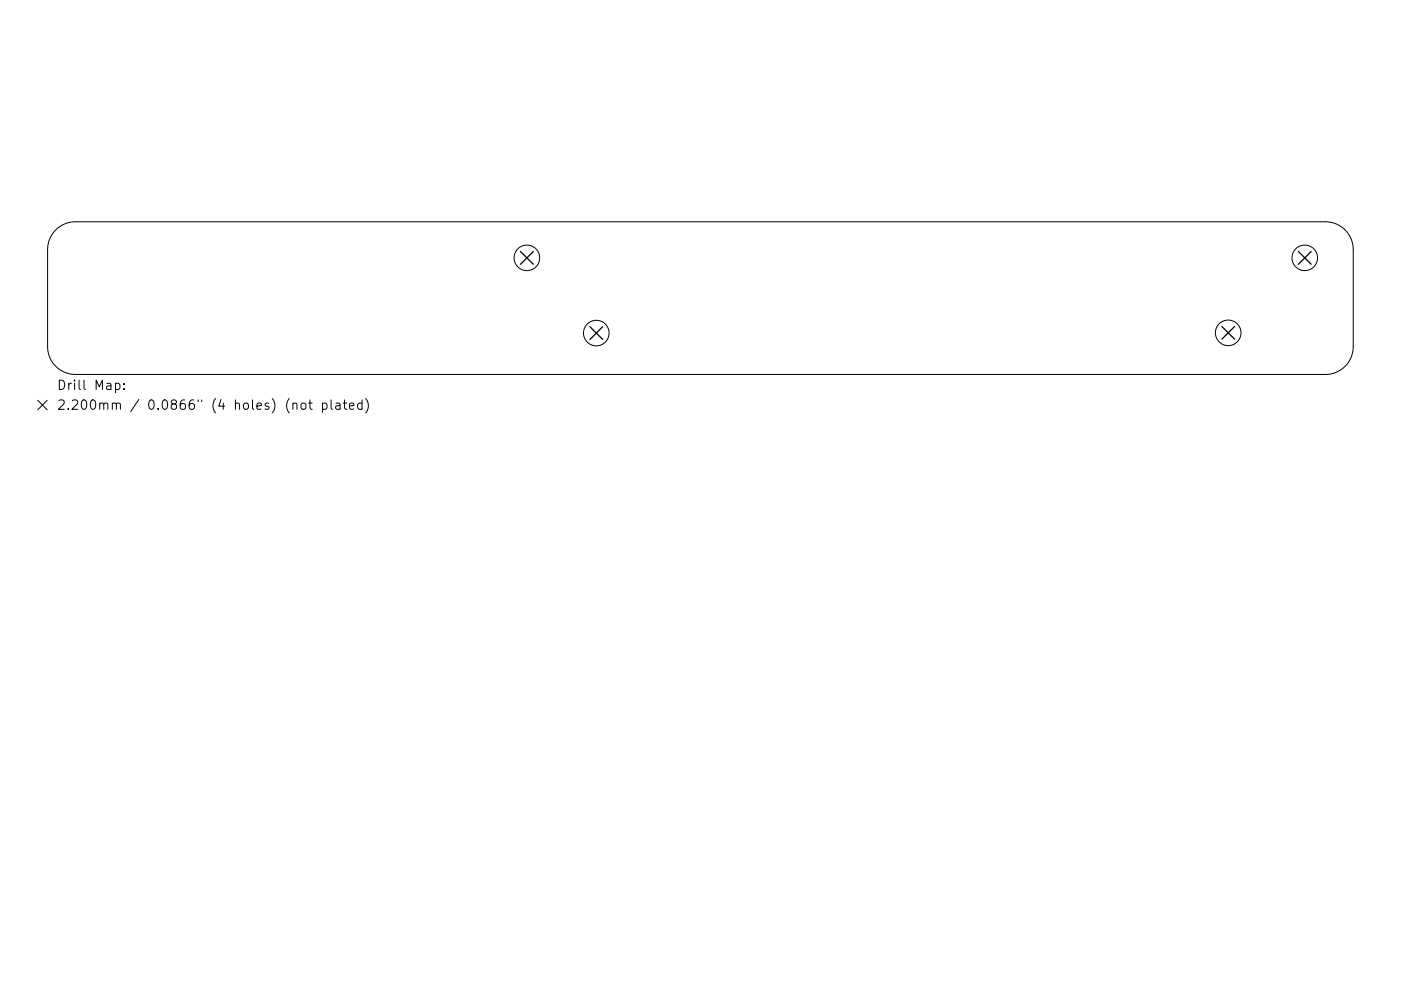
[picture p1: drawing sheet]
<svg xmlns="http://www.w3.org/2000/svg" width="297mm" height="210mm" viewBox="0 0 297 210" stroke-linecap="round" stroke-linejoin="round" font-family="sans-serif">
<defs><g id="words">
<g font-size="2.8">
<text x="12" y="82.7">Drill Map:</text>
<text x="12" y="86.9">2.200mm / 0.0866&quot; (4 holes) (not plated)</text>
</g>
</g></defs>
<g fill="none" stroke="#000" stroke-width=".21">
<path d="M11.8 48.8a5.9 5.9 0 0 1 4.2-1.7h265a5.9 5.9 0 0 1 5.9 5.8v20.7a5.9 5.9 0 0 1-5.9 5.8h-265a5.9 5.9 0 0 1-5.9-5.8v-20.7a5.9 5.9 0 0 1 1.7-4.1zM8 84.9l2 2M10 84.9l-2 2M24.5 81.4l.6-.1 .3 .4v.6l-.2 .2h-.7M26.3 82.5v.1M26.3 81.4v.2M62.1 85.7a.5 .5 0 0 1 .9 .1v1M63.9 85.7a.54 .54 0 0 1 .5-.2 .54 .54 0 0 1 .5 .4v.6a.54 .54 0 0 1-.6 .4 .54 .54 0 0 1-.5-.4zM65.4 85.5h.8M65.7 84.8v1.8l.1 .1 .4 .1M68.4 85.6l.6-.1 .3 .4v.6l-.2 .2h-.7M68.4 85.5v2"/>
<path d="M70.2 84.8v1.8l.3 .2M71.2 85.6h.8l.1 1.2M72.1 86l-.7 .1a.39 .39 0 0 0-.3 .4 .39 .39 0 0 0 .3 .3l.7-.1M72.8 85.5h.7M73.1 84.8v1.8v.1l.4 .1M74.1 86.2l1-.2-.1-.4-.6-.1-.3 .3 .1 .9h.8M76.8 85.6l-.6-.1-.4 .4v.6l.2 .2h.8M76.8 84.8v2M77.5 84.6a2.29 2.29 0 0 1 0 3"/>
<circle cx="111.7" cy="54.7" r="2.71"/>
<circle cx="276.6" cy="54.7" r="2.71"/>
<circle cx="126.4" cy="70.7" r="2.71"/>
<circle cx="260.4" cy="70.6" r="2.71"/>
</g>
<path d="M110.4 53.4l2.7 2.7M113.1 53.4l-2.7 2.7M275.3 53.4l2.7 2.7M278 53.4l-2.7 2.7M125.1 69.3l2.7 2.7M127.8 69.3l-2.7 2.7M259 69.3l2.8 2.7M261.8 69.3l-2.8 2.7" fill="none" stroke="#000" stroke-width=".27"/>
<use href="#words"/>
</svg>
